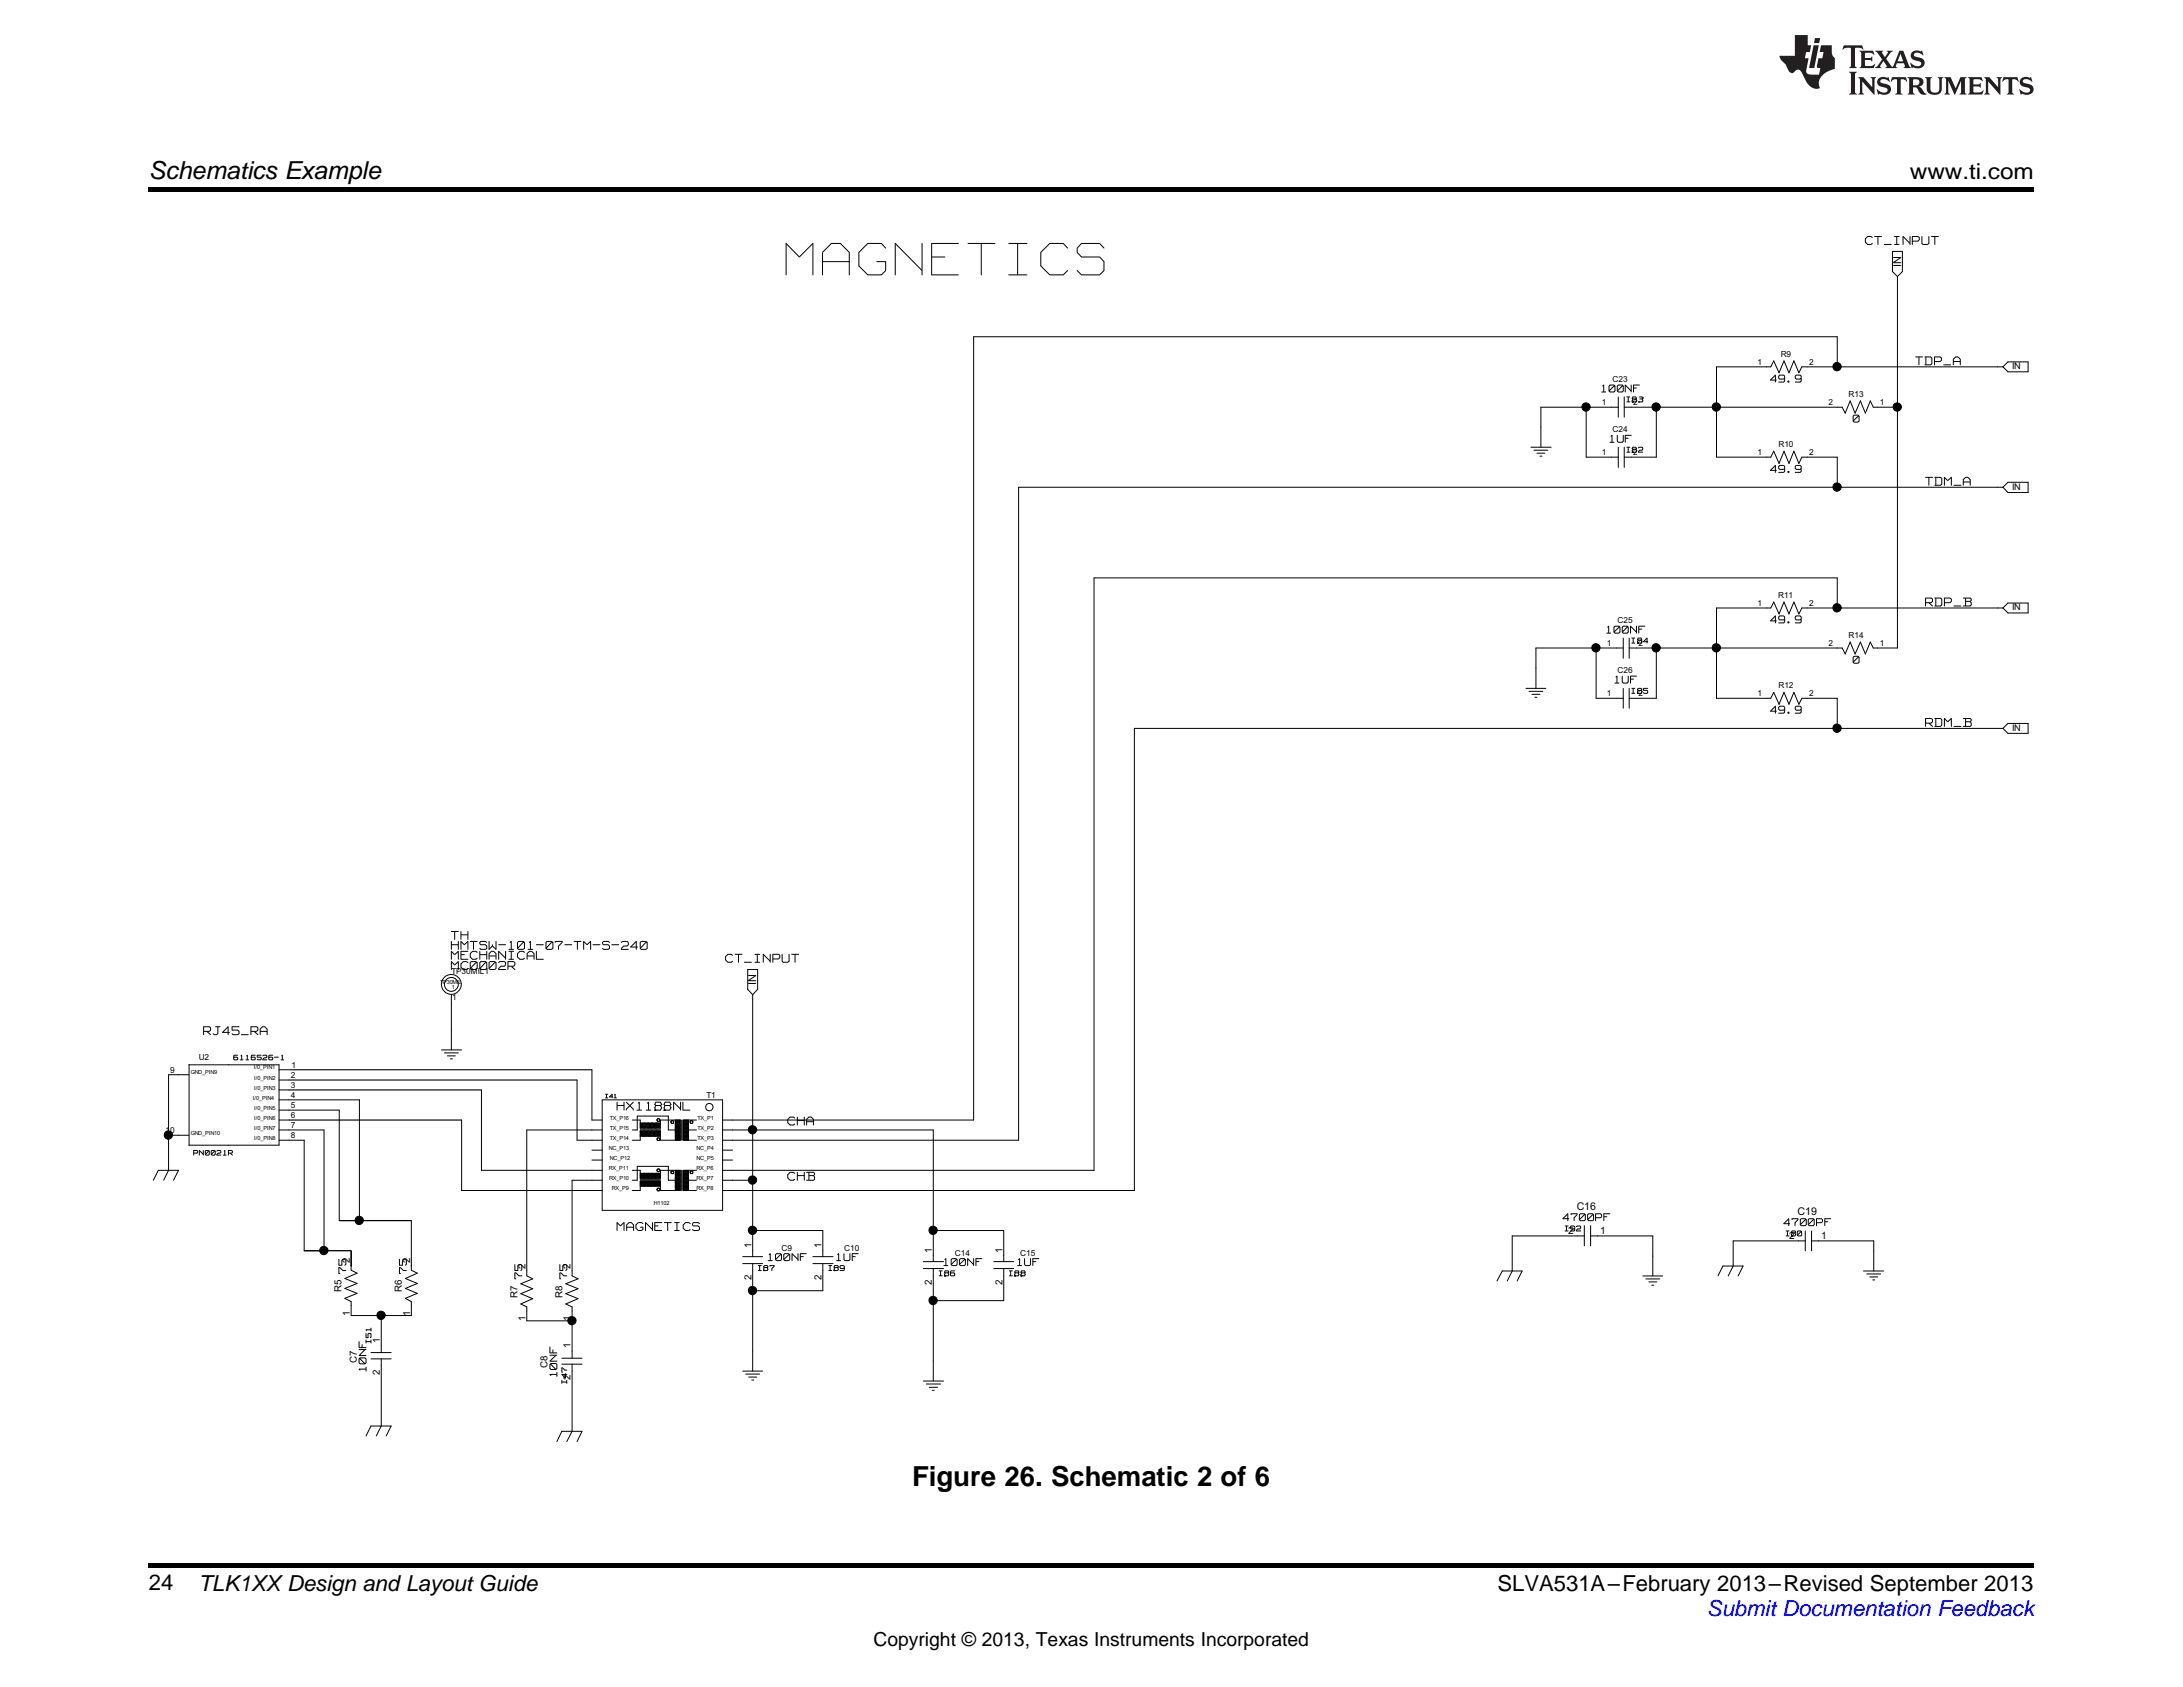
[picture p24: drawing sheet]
<svg xmlns="http://www.w3.org/2000/svg" width="279mm" height="216mm" viewBox="0 0 279 216" stroke-linecap="round" stroke-linejoin="round" font-family="sans-serif">
<defs><g id="words">
<text font-size="7.6" fill="#fff" x="100.6" y="39.4">MAGNETICS</text>
<text font-size="3.5" x="116.7" y="190.1">Figure 26. Schematic 2 of 6</text>
<text font-size="3.2" x="19" y="23">Schematics Example</text>
<g font-size="2.8">
<text x="244.4" y="23">www.ti.com</text>
<text x="19" y="203.5">24</text>
<text x="25.4" y="203.6">TLK1XX Design and Layout Guide</text>
<text x="191.7" y="203.6">SLVA531A–February 2013–Revised September 2013</text>
</g>
<text font-size="2.8" fill="#00f" x="218.5" y="206.9">Submit Documentation Feedback</text>
<text font-size="2.5" x="111.8" y="210.7">Copyright © 2013, Texas Instruments Incorporated</text>
<g font-size="1.9" fill="#fff">
<text x="238.7" y="31.5">CT_INPUT</text>
<text x="245.2" y="46.9">TDP_A</text>
<text x="246.4" y="62.3">TDM_A</text>
<text x="246.4" y="77.7">RDP_B</text>
<text x="246.4" y="93.1">RDM_B</text>
<text x="57.8" y="120.4">TH</text>
<text x="57.8" y="121.7">HMTSW-101-07-TM-S-240</text>
<text x="57.8" y="122.9">MECHANICAL</text>
<text x="57.8" y="124.2">MC0002R</text>
<text x="92.9" y="123.3">CT_INPUT</text>
<text x="26.1" y="132.6">RJ45_RA</text>
<text x="79" y="142.2">HX1188NL</text>
<text x="100.8" y="144.1">CHA</text>
<text x="100.8" y="151.2">CHB</text>
<text x="79" y="157.7">MAGNETICS</text>
<text x="44.5" y="163" transform="rotate(-90 44.5 163)">75</text>
<text x="52.3" y="163" transform="rotate(-90 52.3 163)">75</text>
<text x="67" y="163.7" transform="rotate(-90 67 163.7)">75</text>
<text x="72.8" y="163.7" transform="rotate(-90 72.8 163.7)">75</text>
<text x="47.1" y="175.5" transform="rotate(-90 47.1 175.5)">10NF</text>
<text x="71.5" y="176.1" transform="rotate(-90 71.5 176.1)">10NF</text>
</g>
<g font-size="1.6" fill="#fff">
<text x="205" y="50.3">100NF</text>
<text x="226.6" y="49">49.9</text>
<text x="206.1" y="56.7">1UF</text>
<text x="237.2" y="54.1">0</text>
<text x="226.6" y="60.6">49.9</text>
<text x="205.6" y="81.2">100NF</text>
<text x="226.6" y="79.8">49.9</text>
<text x="206.7" y="87.5">1UF</text>
<text x="237.2" y="85">0</text>
<text x="226.6" y="91.4">49.9</text>
<text x="98.3" y="161.5">100NF</text>
<text x="107.1" y="161.5">1UF</text>
<text x="200" y="156.4">4700PF</text>
<text x="228.3" y="157">4700PF</text>
<text x="120.8" y="162.1">100NF</text>
<text x="130.2" y="162.1">1UF</text>
</g>
<g font-size="1.5" fill="#fff">
<text x="47.7" y="171.9" transform="rotate(-90 47.7 171.9)">I51</text>
<text x="72.8" y="177" transform="rotate(-90 72.8 177)">I47</text>
</g>
<g font-size="1.4">
<text x="243.3" y="34.2" transform="rotate(-90 243.3 34.2)">IN</text>
<text x="96.8" y="126.1" transform="rotate(-90 96.8 126.1)">IN</text>
<text x="201.8" y="154.9">C16</text>
<text x="230.1" y="155.5">C19</text>
</g>
<g font-size="1.3">
<text x="44.8" y="161.7" transform="rotate(-90 44.8 161.7)">2</text>
<text x="52.5" y="161.7" transform="rotate(-90 52.5 161.7)">2</text>
<text x="96.2" y="159.7" transform="rotate(-90 96.2 159.7)">1</text>
<text x="105.1" y="159.7" transform="rotate(-90 105.1 159.7)">1</text>
<text x="119.3" y="160.4" transform="rotate(-90 119.3 160.4)">1</text>
<text x="128.3" y="160.4" transform="rotate(-90 128.3 160.4)">1</text>
<text x="200.7" y="157.9">2</text>
<text x="204.8" y="157.9">1</text>
<text x="229" y="158.5">2</text>
<text x="233.1" y="158.5">1</text>
<text x="43.7" y="165.4" transform="rotate(-90 43.7 165.4)">R5</text>
<text x="51.4" y="165.4" transform="rotate(-90 51.4 165.4)">R6</text>
<text x="66.2" y="166.1" transform="rotate(-90 66.2 166.1)">R7</text>
<text x="67.3" y="162.3" transform="rotate(-90 67.3 162.3)">2</text>
<text x="72" y="166.1" transform="rotate(-90 72 166.1)">R8</text>
<text x="73" y="162.3" transform="rotate(-90 73 162.3)">2</text>
<text x="96.2" y="163.8" transform="rotate(-90 96.2 163.8)">2</text>
<text x="105.1" y="163.8" transform="rotate(-90 105.1 163.8)">2</text>
<text x="119.3" y="164.4" transform="rotate(-90 119.3 164.4)">2</text>
<text x="128.3" y="164.4" transform="rotate(-90 128.3 164.4)">2</text>
<text x="44.8" y="168.4" transform="rotate(-90 44.8 168.4)">1</text>
<text x="48.6" y="171.9" transform="rotate(-90 48.6 171.9)">1</text>
<text x="52.5" y="168.4" transform="rotate(-90 52.5 168.4)">1</text>
<text x="67.3" y="169" transform="rotate(-90 67.3 169)">1</text>
<text x="73" y="169" transform="rotate(-90 73 169)">1</text>
<text x="73" y="172.6" transform="rotate(-90 73 172.6)">1</text>
<text x="45.7" y="174.4" transform="rotate(-90 45.7 174.4)">C7</text>
<text x="48.6" y="175.9" transform="rotate(-90 48.6 175.9)">2</text>
<text x="70.1" y="175" transform="rotate(-90 70.1 175)">C8</text>
<text x="73" y="176.7" transform="rotate(-90 73 176.7)">2</text>
</g>
<g font-size="1.2">
<text x="257.5" y="47.3">IN</text>
<text x="257.5" y="62.7">IN</text>
<text x="257.5" y="78.1">IN</text>
<text x="257.5" y="93.6">IN</text>
</g>
<g font-size="1.2" fill="#fff">
<text x="208.2" y="51.6">I83</text>
<text x="208.2" y="58">I82</text>
<text x="208.9" y="82.4">I84</text>
<text x="208.9" y="88.9">I85</text>
<text x="29.9" y="135.8">6116526-1</text>
<text x="24.8" y="148">PN0021R</text>
<text x="200.3" y="157.7">I92</text>
<text x="228.6" y="158.3">I80</text>
<text x="97.1" y="162.7">I87</text>
<text x="105.6" y="162.7">I89</text>
<text x="120.2" y="163.4">I86</text>
<text x="129.2" y="163.4">I88</text>
</g>
<g font-size="1.1">
<text x="224.9" y="46.7">1</text>
<text x="227.9" y="45.7">R9</text>
<text x="231.5" y="46.7">2</text>
<text x="205" y="51.8">1</text>
<text x="206.4" y="48.9">C23</text>
<text x="209" y="51.8">2</text>
<text x="234" y="51.8">2</text>
<text x="236.6" y="50.8">R13</text>
<text x="240.6" y="51.8">1</text>
<text x="205" y="58.3">1</text>
<text x="206.4" y="55.3">C24</text>
<text x="209" y="58.3">2</text>
<text x="224.9" y="58.3">1</text>
<text x="227.6" y="57.2">R10</text>
<text x="231.5" y="58.3">2</text>
<text x="224.9" y="77.6">1</text>
<text x="227.6" y="76.5">R11</text>
<text x="231.5" y="77.6">2</text>
<text x="205.6" y="82.7">1</text>
<text x="207" y="79.7">C25</text>
<text x="209.7" y="82.7">2</text>
<text x="234" y="82.7">2</text>
<text x="236.6" y="81.7">R14</text>
<text x="240.6" y="82.7">1</text>
<text x="205.6" y="89.1">1</text>
<text x="207" y="86.1">C26</text>
<text x="209.7" y="89.1">2</text>
<text x="224.9" y="89.1">1</text>
<text x="227.6" y="88.1">R12</text>
<text x="231.5" y="89.1">2</text>
<text x="57.8" y="124.7">TP30MIL1</text>
<text x="57.9" y="127.9">1</text>
<text x="21.8" y="137.3">9</text>
<text x="25.4" y="135.6">U2</text>
<text x="37.2" y="138">2</text>
<text x="37.3" y="136.7">1</text>
<text x="37.2" y="139.2">3</text>
<text x="37.2" y="140.5">4</text>
<text x="37.2" y="141.8">5</text>
<text x="37.2" y="143.1">6</text>
<text x="90.4" y="140.5">T1</text>
<text x="21.2" y="145">10</text>
<text x="37.2" y="144.4">7</text>
<text x="37.2" y="145.7">8</text>
<text x="100" y="160.1">C9</text>
<text x="108.1" y="160.1">C10</text>
<text x="122.2" y="160.7">C14</text>
<text x="130.6" y="160.7">C15</text>
</g>
<text font-size=".9" fill="#fff" x="77.5" y="140.6">I41</text>
<g font-size=".7">
<text x="56.3" y="125.9">TP30MIL</text>
<text x="57.8" y="126.6">1</text>
<text x="24.4" y="137.5">GND_PIN9</text>
<text x="32.5" y="136.9">I/0_PIN1</text>
<text x="32.4" y="140.7">I/0_PIN4</text>
<text x="32.5" y="143.3">I/0_PIN6</text>
<text x="32.5" y="142">I/0_PIN5</text>
<text x="32.5" y="139.4">I/0_PIN3</text>
<text x="32.5" y="138.2">I/0_PIN2</text>
<text x="78" y="143.3">TX_P16</text>
<text x="89.3" y="143.3">TX_P1</text>
<text x="24.4" y="145.2">GND_PIN10</text>
<text x="32.5" y="145.9">I/0_PIN8</text>
<text x="32.5" y="144.6">I/0_PIN7</text>
<text x="77.9" y="147.2">NC_P13</text>
<text x="77.9" y="149.7">RX_P11</text>
<text x="78" y="144.6">TX_P15</text>
<text x="78" y="145.9">TX_P14</text>
<text x="78" y="148.4">NC_P12</text>
<text x="89.1" y="147.2">NC_P4</text>
<text x="89.1" y="149.7">RX_P6</text>
<text x="89.1" y="148.4">NC_P5</text>
<text x="89.3" y="145.9">TX_P3</text>
<text x="89.3" y="144.6">TX_P2</text>
<text x="78" y="151">RX_P10</text>
<text x="78.3" y="152.3">RX_P9</text>
<text x="83.7" y="154.2">H1102</text>
<text x="89.1" y="152.3">RX_P8</text>
<text x="89.1" y="151">RX_P7</text>
</g>
</g></defs>
<path d="M19 24h241.3v.6h-241.3zM19 200h241.3v.6h-241.3z" fill="#000"/>
<g fill="none" stroke="#000" stroke-width=".13">
<path d="M100.6 31.2v4M100.6 31.2l1.7 1.6M104 31.2l-1.7 1.7M104 31.2v4M105.3 32.3v2.9M105.3 33.5h3.4M106.4 31.2l-1.1 1.1M106.5 31.2h1M107.6 31.2l1.1 1.1M108.7 32.3v2.9M109.9 34l1.2 1.2M109.9 32.3v1.7"/>
<path d="M111.1 31.2l-1.2 1.1M111.1 31.2h1.7M111.1 35.2h1.7M112.2 33.5h1.1M112.8 31.2l.6 .5M113.4 33.5v1.1M113.4 34.6l-.6 .6M114.6 31.2v4M114.6 31.2l3.4 3.4M118 31.2v4M119.2 31.2h3.5M119.2 31.2v4"/>
<path d="M119.3 35.2h3.4M119.3 32.9h1.6M123.9 31.2h3.4M125.6 31.2v4M129.1 31.2h2.3M129.1 35.2h2.3M130.2 31.2v3.9M133.2 34l1.2 1.2M133.2 32.3v1.7M134.4 31.2l-1.2 1.1M134.4 31.2h1.6M134.4 35.2h1.6"/>
<path d="M136.1 31.2l.5 .5M136.6 34.6l-.5 .6M137.9 34.6l.5 .6M137.9 32.3l.5 .6M137.9 31.7v.6M138.4 31.2l-.5 .5M138.5 31.2h2.2M138.5 35.2h2.2M138.5 32.9h2.2M140.7 32.9l.6 .6M140.7 31.2l.6 .5M141.3 34.6l-.6 .6"/>
<path d="M141.3 33.5v1.1M238.7 30.6v.3M238.7 31l.3 .3M239 30.3l-.3 .3M239.1 30.3h.3M239.1 31.3h.3M239.5 30.3l.1 .1M239.6 31.2l-.1 .1M239.9 30.3h.9M240.4 30.3v1M241.2 31.3h.8M242.2 32.2h1.3v2.6l-.6 .6-.7-.6z"/>
<path d="M242.5 30.3h.6M242.5 31.3h.6M242.8 30.3v.9M242.9 35.4v47.5h-3.1l-.4-.7-.7 1.5-.6-1.5-.7 1.5-.6-1.5-.6 1.5-.4-.8h-27.3M243.6 30.3v1M243.6 30.3l.8 .8M244.5 30.3v1M244.8 30.3h.6M244.8 30.3v1M244.8 30.9h.6M245.5 30.3l.1 .1M245.6 30.7l-.1 .2"/>
<path d="M245.6 30.4v.3M246 31.2l.1 .1M246 30.3v.8M246.2 31.3h.5M246.9 31.2l-.2 .1M246.9 30.3v.8M247.2 30.3h.9M247.6 30.3v1M195.9 57.2h2.6M196.3 57.6h1.8M196.7 58h1M197.1 58.4h.2"/>
<path d="M203 52.1v6.4h4.1M205 50.2h.5M205.3 49.3l-.2 .1M205.3 49.3v.8M205.9 50l.2 .2M205.9 49.4v.6M206.1 49.3l-.2 .1M206.1 56.6h.5M206.1 50.2h.4M206.1 49.3h.4M206.3 55.7l-.1 .1M206.3 55.8v.8"/>
<path d="M206.5 49.4l-.5 .6M206.6 49.4h.1M206.6 49.3l.1 .1M206.7 50l-.1 .2M206.7 49.4v.6M207 56.5l.1 .1M207 50l.1 .2M207 49.4v.6M207 55.7v.7M207.1 49.3l-.1 .1M207.1 52.1h-9.9v5.1M207.1 50.8v2.6"/>
<path d="M207.1 57.2v2.6M207.2 50.2h.4M207.2 49.3h.4M207.2 56.6h.4M207.6 49.4l-.6 .6M207.6 49.4h.1M207.6 49.3l.2 .1M207.8 56.5l-.2 .1M207.8 50l-.2 .2M207.8 49.4v.6M207.8 55.7v.7M207.9 52.1h27.9l.4 .8 .6-1.6 .6 1.6 .7-1.6 .6 1.6 .7-1.6 .4 .8h3.1"/>
<path d="M207.9 50.8v2.6M207.9 57.2v2.6M208 49.3v.9M208 55.8v.8M208 49.3l.7 .7M208 55.7h.8M208.1 56.1h.3M208.2 57.2h.4M208.2 57.9h.4M208.2 51.4h.4M208.2 50.8h.4M208.4 50.8v.6"/>
<path d="M208.4 57.3v.5M208.8 49.3v.9M208.9 57.9h.1M208.9 51.4h.1M209 57.2l-.1 .2 .1 .1-.1 .2 .1 .2M209 50.8l-.1 .2 .1 .1-.1 .2 .1 .1M209 57.2h.3M209 57.5h.3M209 57.9h.3M209 51.4h.3M209 51.1h.3M209 50.8h.3"/>
<path d="M209.1 49.3h.7M209.1 49.3v.9M209.1 49.7h.4M209.4 57.2l.1 .2-.1 .1 .1 .2-.1 .2M209.4 50.8l.1 .2-.1 .1 .1 .2-.1 .1M209.7 51.4h.1M209.7 57.8v.1M209.7 57.9h.6M209.8 57.2l-.1 .1M209.8 57.2h.3M209.8 51.4h.3M209.8 50.8h.3"/>
<path d="M209.9 57.6l-.2 .2M209.9 51.1h.2M209.9 57.6h.2M210.2 57.2l.1 .1M210.2 50.8l.1 .1M210.2 51.1l.1 .1M210.3 50.9h.1M210.3 51l-.1 .1M210.3 51.2v.1M210.3 57.4h.1M210.3 57.5l-.1 .1M210.3 51.4h-.1"/>
<path d="M212 52.1v6.4h-4.1M226.6 48.6h.8M227.2 59.6l-.6 .6M227.2 48l-.6 .6M227.2 48v.9M227.2 59.6v.9M227.7 48.2v.1M227.7 59.7v.2M227.7 59.9l.1 .2M227.7 48.9h.5M227.7 48.4l.1 .1M227.8 59.6l-.1 .1"/>
<path d="M227.8 48l-.1 .1M227.8 48h.4M227.8 48.5h.4M227.8 59.6h.4M228.3 59.6l.1 .1M228.3 48l.1 .1M228.4 60l-.1 .1M228.4 48.4l-.1 .1M228.4 48.8l-.1 .1M228.4 48.2v.5M228.4 59.7v.6M228.8 48.8v.1"/>
<path d="M228.8 48.8h.1M228.9 48.9h.1M229 48.8v.1M229.8 48.2v.1M229.8 59.7v.2M229.8 59.9l.1 .2M229.8 48.4l.1 .1M229.8 48.9h.6M229.9 59.6l-.1 .1M229.9 48l-.1 .1M229.9 48h.5M229.9 48.5h.5"/>
<path d="M229.9 59.6h.5M230.4 59.6l.1 .1M230.4 48l.1 .1M230.5 60l-.1 .1M230.5 48.4l-.1 .1M230.5 48.8l-.1 .1M230.5 48.2v.5M230.5 59.7v.6M235.1 46.9v-3.8h-110.5v100.2h-32.1M237.2 53.9l.1 .1M237.2 53.3v.5M237.3 53.1l-.1 .2"/>
<path d="M237.3 53.1h.5M237.3 54h.5M237.8 53.3l-.6 .5M237.8 53.3h.1M237.8 53.1l.1 .2M237.9 53.9l-.1 .1M237.9 53.3v.5M245.2 45.7h.9M245.6 45.7v1M246.4 45.7h.6M246.4 46.7h.6M246.5 45.7v1"/>
<path d="M247.1 45.7l.2 .1M247.3 46.6l-.2 .1M247.3 45.8v.7M247.6 45.7h.7M247.6 45.7v1M247.6 46.3h.7M248.3 45.7l.2 .1M248.5 46.1l-.2 .2M248.5 45.8v.3M248.8 46.7h.9M250 46v.7M250 46.3h.9"/>
<path d="M250.3 45.7l-.3 .3M250.3 45.7h.3M250.6 45.7l.3 .3M250.9 46v.7M256.4 46.9h-25.8l-.4 .8-.6-1.5-.6 1.5-.7-1.5-.6 1.5-.7-1.5-.4 .7h-6.9v11.6h6.9l.4-.8 .7 1.6 .6-1.6 .7 1.6 .6-1.6 .6 1.6 .4-.8h4.5v3.9M256.4 46.9l.6-.6h2.6v1.3h-2.6zM226.6 60.2h.8M226.6 79.5h.8M227.2 78.9v.8M227.2 78.8l-.6 .7M227.7 79.7h.5M227.7 79.2l.1 .1"/>
<path d="M227.7 79v.2M227.7 60.5h.5M227.8 78.8l-.1 .2M227.8 60.1h.4M227.8 78.8h.4M227.8 79.3h.4M228.3 78.8l.1 .2M228.4 79.2l-.1 .1M228.4 79.6l-.1 .1M228.4 60.3l-.1 .2M228.4 79v.5M228.8 79.6h.1"/>
<path d="M228.8 60.4v.1M228.8 79.6v.1M228.8 60.3h.1M228.9 79.7h.1M228.9 60.5h.1M229 60.3v.2M229 79.6v.1M229.8 79.2l.1 .1M229.8 79v.2M229.8 79.7h.6M229.8 60.5h.6M229.9 78.8l-.1 .2"/>
<path d="M229.9 60.1h.5M229.9 78.8h.5M229.9 79.3h.5M230.4 78.8l.1 .2M230.5 79.2l-.1 .1M230.5 79.6l-.1 .1M230.5 60.3l-.1 .2M230.5 79v.5M235.1 77.8v-3.8h-95.1v75.8h-47.5M246.4 61.1h.9M246.4 76.6v1M246.4 76.5h.7"/>
<path d="M246.5 77.1h.6M246.9 61.1v1M246.9 77.2l.4 .4M247.2 76.5l.1 .2M247.3 76.7v.2M247.3 77l-.1 .1M247.6 61.1h.7M247.6 62.1h.7M247.6 76.5h.7M247.6 77.6h.7M247.8 61.1v1M247.8 76.6v.9"/>
<path d="M248.4 76.5l.1 .2M248.4 61.1l.1 .1M248.5 77.4l-.1 .2M248.5 62l-.1 .1M248.5 61.3v.6M248.5 76.7v.7M248.9 61.1v1M248.9 76.6v1M248.9 61.1l.3 .4M248.9 76.5h.6M248.9 77.1h.6M249.6 76.5l.2 .2"/>
<path d="M249.8 77l-.2 .1M249.8 61.1v1M249.8 76.7v.2M249.8 61.1l-.5 .4M250.1 62.1h.9M250.1 77.6h.9M251.3 61.4v.7M251.3 76.5h.8M251.3 77.6h.8M251.3 61.7h.8M251.6 61.1l-.3 .3M251.6 76.6v.9"/>
<path d="M251.6 61.1h.2M251.6 77h.5M251.9 61.1l.3 .3M252.2 76.5l.1 .2M252.2 77l.1 .1M252.2 61.4v.7M252.3 76.7v.1M252.3 77.2v.2M252.3 76.8l-.1 .1M252.3 77.4l-.1 .2M256.4 62.4h-126v83.5h-37.9M256.4 77.8h-25.8l-.4 .8-.6-1.6-.6 1.6-.7-1.6-.6 1.6-.7-1.6-.4 .8h-6.9v11.6h6.9l.4-.8 .7 1.5 .6-1.5 .7 1.5 .6-1.5 .6 1.5 .4-.7h4.5v3.8"/>
<path d="M256.4 62.4l.6-.7h2.6v1.3h-2.6zM256.4 77.8l.6-.6h2.6v1.2h-2.6zM195.3 88.1h2.6M195.7 88.5h1.8M196.1 88.9h1M196.5 89.2h.2M204.3 82.9v6.5h3.5M205.6 81h.5M205.9 80.1l-.1 .2M205.9 80.2v.8M206.6 80.9l.1 .1M206.6 80.3v.6"/>
<path d="M206.7 80.1l-.1 .2M206.7 87.4h.5M206.7 81h.5M206.7 80.1h.5M207 86.5l-.2 .2M207 86.6v.8M207.2 80.3l-.6 .6M207.2 80.3h.1M207.2 80.1l.1 .2M207.3 80.9l-.1 .1M207.3 80.3v.6M207.6 87.3l.2 .1"/>
<path d="M207.6 80.9l.2 .1M207.6 80.3v.6M207.6 86.5v.8M207.8 80.1l-.2 .2M207.8 82.9h-11.2v5.2M207.8 81.7v2.5M207.8 88.1v2.5M207.8 81h.4M207.8 80.1h.4M207.8 87.4h.4M208.2 80.3l-.5 .6M208.3 80.3h.1"/>
<path d="M208.3 80.1l.1 .2M208.4 87.3l-.1 .1M208.4 80.9l-.1 .1M208.4 80.3v.6M208.4 86.5v.8M208.5 81.7v2.5M208.5 88.1v2.5M208.7 80.2v.8M208.7 86.6v.8M208.7 80.1l.7 .8M208.7 86.5h.8M208.7 86.9h.4"/>
<path d="M208.9 88.7h.3M208.9 88.1h.3M208.9 81.7h.3M208.9 82.3h.3M209 81.7v.6M209 88.1v.6M209.5 80.1v.9M209.6 88.7h.1M209.6 82.3h.1M209.7 88.1l-.1 .2 .1 .1-.1 .2 .1 .1M209.7 81.7l-.1 .1 .1 .1-.1 .2 .1 .2M209.7 88.7h.3"/>
<path d="M209.7 88.1h.3M209.7 88.4h.3M209.7 81.7h.3M209.7 81.9h.3M209.7 82.3h.3M209.7 80.1h.8M209.7 80.2v.8M209.8 80.5h.3M210 88.1l.1 .2-.1 .1 .1 .2-.1 .1M210 81.7l.1 .1-.1 .1 .1 .2-.1 .2M210.3 88.6l.1 .1M210.3 88.1v.3"/>
<path d="M210.4 88.1h.5M210.4 88.4h.4M210.4 82.1h.5M210.5 88.7h.3M210.8 88.4l.1 .1M210.8 81.7l-.5 .4M210.8 81.7v.6M210.9 88.6l-.1 .1M210.9 88.5v.1M212 82.9v6.5h-3.5M226.6 91h.8M227.2 90.4v.9"/>
<path d="M227.2 90.4l-.6 .6M227.7 90.6v.1M227.7 91.3h.5M227.7 90.8l.1 .1M227.8 90.4l-.1 .1M227.8 90.4h.4M227.8 90.9h.4M228.3 90.4l.1 .1M228.4 90.8l-.1 .1M228.4 91.1l-.1 .2M228.4 90.6v.5M228.8 91.2v.1"/>
<path d="M228.8 91.1h.1M228.9 91.3h.1M229 91.1v.2M229.8 90.6v.1M229.8 90.8l.1 .1M229.8 91.3h.6M229.9 90.4l-.1 .1M229.9 90.4h.5M229.9 90.9h.5M230.4 90.4l.1 .1M230.5 90.8l-.1 .1M230.5 91.1l-.1 .2"/>
<path d="M230.5 90.6v.5M237.2 84.8l.1 .1M237.2 84.2v.5M237.3 84l-.1 .1M237.3 84h.5M237.3 84.9h.5M237.8 84.2l-.6 .5M237.8 84.1h.1M237.8 84l.1 .1M237.9 84.8l-.1 .1M237.9 84.2v.5M246.4 92v1"/>
<path d="M246.4 91.9h.7M246.5 92.5h.6M246.9 92.6l.4 .4M247.2 91.9l.1 .2M247.3 92.4l-.1 .1M247.3 92.1v.2M247.6 91.9h.7M247.6 93h.7M247.8 92v.9M248.4 91.9l.1 .2M248.5 92.8l-.1 .2M248.5 92.1v.7"/>
<path d="M248.9 92v1M248.9 91.9l.3 .4M249.8 92v1M249.8 91.9l-.5 .5M250.1 93h.9M251.3 91.9h.8M251.3 93h.8M251.6 92v.9M251.6 92.4h.5M252.2 91.9l.1 .2M252.2 92.4l.1 .1M252.3 92.2l-.1 .1"/>
<path d="M252.3 92.1v.1M252.3 92.6v.2M252.3 92.8l-.1 .2M256.4 93.2h-111.2v59.2h-52.7M257 92.6h2.6v1.3h-2.6l-.6-.7zM57.8 119.2h.9M58.2 119.3v.9M59 119.2v1M59 119.6h.8M59.9 119.2v1M24.2 137.5h-2.6v12.3l-.7 1.2M24.2 136.3h11.5v10.3h-11.5"/>
<path d="M24.2 136.3v10.3M26.1 131.4h.6M26.1 131.4v1M26.1 132h.6M26.5 132l.5 .4M26.8 131.4l.2 .1M27 131.8l-.2 .2M27 131.6v.2M27.3 132.3l.1 .1M27.5 132.4h.2M27.6 131.4h.6M27.9 132.3l-.2 .1"/>
<path d="M27.9 131.4v.9M28.5 132.1h.9M29.2 131.4l-.7 .7M29.2 131.4v1M29.7 132.3l.1 .1M29.7 131.4v.4M29.7 131.4h.9M29.7 131.8h.7M29.9 132.4h.5M29.9 135.6h.1M29.9 135.2v.3M30 135.3h.1"/>
<path d="M30 135l-.1 .1M30 135.6h.3M30 135.3h.3M30 135h.4M30.3 135.3l.1 .1M30.4 135.6h-.1M30.4 135.4v.1M30.4 131.8l.2 .2M30.6 132.3l-.2 .1M30.6 132v.3M30.8 135.6h.3M30.9 132.4h.9"/>
<path d="M30.9 135l-.1 .1M30.9 135.1v.5M31.5 135.6h.3M31.7 135l-.1 .1M31.7 135.1v.5M32.1 131.4h.7M32.1 131.4v1M32.2 135.6h.1M32.2 135.2v.3M32.2 132h.6M32.2 135.3h.1M32.2 135v.1"/>
<path d="M32.3 135.6h.2M32.3 135.3h.2M32.3 135h.4M32.6 135.3l.1 .1M32.6 132l.4 .4M32.7 135.4v.1M32.7 135.6h-.1M32.8 131.4l.2 .1M32.9 135.6h.1M32.9 135v.3M33 135.3h.3M33 135h.4"/>
<path d="M33 131.8l-.2 .2M33 131.6v.2M33 135.6h.3M33.3 131.7v.7M33.3 135.3l.1 .1M33.3 132h.8M33.4 135.6h-.1M33.4 135.4v.1M33.6 131.4l-.3 .3M33.6 135.6h.1M33.6 131.4h.3M33.7 135.6h.4"/>
<path d="M33.7 135l-.1 .1M33.8 135h.2M33.8 135.4l-.2 .2M33.9 135.4h.1M33.9 131.4l.3 .3M34.1 135v.1M34.1 135.2v.1M34.1 135.3v.1M34.2 131.7v.7M34.4 135.6h.1M34.4 135.2v.3M34.5 135.3h-.1"/>
<path d="M34.5 135l-.1 .1M34.5 135.6h.3M34.5 135.3h.3M34.5 135h.4M34.8 135.3l.1 .1M34.9 135.4v.1M34.9 135.6h-.1M35.1 135.3h.5M35.7 139.5h25.9v10.3h15.5M35.7 136.9h1.3M35.7 138.2h38.2v7.7h3.2M36 135.6h.3"/>
<path d="M36.1 135v.1M36.1 135.1v.5M37.1 136.9h38.7v6.4h1.3M56.5 134.4h2.6M56.9 134.7h1.8M57.3 135.1h1M57.6 135.5h.3M57.8 120.5v1M57.8 121.8v1M57.8 123.1v1M57.8 127.3v7.1M57.8 121.8l.4 .3"/>
<path d="M57.8 123.1l.4 .3M57.8 120.9h.8M58.7 120.5v1M58.7 121.8v1M58.7 123.1v1M58.7 121.8l-.5 .4M58.7 123.1l-.5 .4M59 120.5v1M59 121.8v1M59 123.4v.3M59 121.8h.9M59 120.5l.4 .4"/>
<path d="M59 123.8l.3 .3M59 122.8h.9M59 122.2h.4M59.3 123.1l-.3 .3M59.3 123.1h.4M59.3 124.1h.4M59.7 123.1l.2 .1M59.9 124l-.2 .1M59.9 120.5v1M59.9 120.5l-.5 .4M60.2 124l.1 .1M60.2 122.1v.3"/>
<path d="M60.2 123.2v.7M60.2 120.5h.9M60.2 122.5l.3 .3M60.3 123.1l-.1 .1M60.4 123.1h.5M60.4 124.1h.5M60.5 121.8l-.3 .2M60.5 121.8h.4M60.5 122.8h.4M60.6 120.5v1M60.9 123.2l-.7 .7M60.9 123.2h.1"/>
<path d="M60.9 123.1l.2 .1M60.9 121.8l.2 .1M61.1 124l-.2 .1M61.1 122.6l-.2 .2M61.1 123.2v.7M61.4 120.8l.1 .1M61.4 124l.1 .1M61.4 120.6v.1M61.4 121.8v1M61.4 123.2v.7M61.4 121.4l.1 .1M61.5 122.2h.8"/>
<path d="M61.5 123.1l-.1 .1M61.5 120.5v.1M61.6 123.1h.5M61.6 124.1h.5M61.6 120.9h.5M61.6 120.5h.5M61.6 121.5h.5M62.1 123.2l-.6 .7M62.1 123.2h.2M62.1 123.1l.2 .1M62.1 120.5l.2 .1M62.1 120.9l.2 .2"/>
<path d="M62.3 124l-.2 .1M62.3 121.1v.2M62.3 121.8v1M62.3 123.2v.7M62.3 121.4l-.2 .1M62.6 124l.1 .1M62.6 120.5v1M62.6 122.1v.7M62.6 123.2v.7M62.6 122.3h.8M62.7 123.1l-.1 .1M62.8 123.1h.5"/>
<path d="M62.8 124.1h.5M62.9 121.8l-.3 .2M62.9 121.8h.2M63 121.1l-.4 .4M63 120.9v.1M63 121.1l.5 .4M63.2 121.8l.3 .2M63.3 123.2l-.7 .7M63.3 123.2h.1M63.3 123.1l.2 .1M63.5 124l-.2 .1M63.5 120.5v1"/>
<path d="M63.5 122.1v.7M63.5 123.2v.7M63.8 121.8v1M63.8 124v.1M63.8 120.9h.9M63.8 121.8l.9 .8M63.9 124.1h.8M64 123.1l-.2 .1M64 123.1h.5M64.1 123.7l-.3 .3M64.2 123.7h.3M64.5 123.1l.2 .1"/>
<path d="M64.7 121.8v1M64.7 123.2v.2M64.7 123.5l-.2 .2M65 123.1h.7M65 123.1v1M65.1 123.7h.6M65.1 121.8h.6M65.1 122.8h.6M65.1 121.5h.6M65.4 120.5l-.1 .1M65.4 120.5v1M65.4 121.8v.9"/>
<path d="M65.5 123.7l.4 .4M65.7 123.1l.2 .1M65.9 123.5l-.2 .2M65.9 123.2v.2M66.2 120.7v.6M66.2 122.1v.3M66.2 121.4l.2 .1M66.2 122.5l.3 .3M66.4 120.5l-.2 .1M66.4 120.5h.5M66.4 121.5h.5M66.5 121.8l-.3 .2"/>
<path d="M66.6 121.8h.3M66.6 122.8h.3M66.9 120.7l-.6 .6M67 121.8l.1 .1M67 120.6h.1M67 120.5l.1 .1M67.1 122.6l-.1 .2M67.1 121.4l-.1 .1M67.1 120.7v.6M67.5 122.1v.7M67.5 122.3h.8M67.6 121.5h.6"/>
<path d="M67.8 121.8l-.3 .2M67.8 121.8h.2M67.9 120.5l-.1 .1M67.9 120.5v1M68.1 121.8l.3 .2M68.4 122.1v.7M68.6 120.9h.9M68.6 121.8v1M68.7 122.8h.8M69.9 121.4l.1 .1M69.9 120.7v.6M70 120.5l-.1 .1"/>
<path d="M70 120.5h.6M70 121.5h.6M70.6 120.7l-.7 .6M70.6 120.6h.1M70.6 120.5l.2 .1M70.8 121.4l-.2 .1M70.8 120.7v.6M71.1 120.5v.1M71.1 120.5h.8M71.5 121.1v.4M71.9 120.7l-.4 .4M72 120.5v.1"/>
<path d="M72.3 120.9h.9M73.5 120.5h.9M73.9 120.5v1M74.7 120.5v1M74.7 120.5l.4 .4M75.6 120.5l-.5 .4M75.6 120.5v1M75.9 120.9h.9M77.1 120.6v.1M77.1 120.8l.1 .1M77.1 121.4l.1 .1M77.2 120.5v.1"/>
<path d="M77.3 120.9h.5M77.3 120.5h.5M77.3 121.5h.5M77.8 120.5l.2 .1M77.8 120.9l.2 .2M78 121.1v.2M78 121.4l-.2 .1M78.3 120.9h.9M79.5 121.4v.1M79.6 121.5h.8M79.7 120.5l-.2 .1M79.7 120.5h.5"/>
<path d="M79.8 121.1l-.3 .3M79.9 121.1h.3M80.2 120.5l.2 .1M80.4 120.7v.2M80.4 120.9l-.2 .2M80.8 121.2h.8M81.4 120.5l-.7 .7M81.4 120.5v1M81.9 121.4l.2 .1M81.9 120.7v.6M82.1 120.5l-.2 .1M82.1 120.5h.5"/>
<path d="M82.1 121.5h.5M82.6 120.7l-.6 .6M82.7 120.6h.1M82.7 120.5l.1 .1M82.8 121.4l-.1 .1M82.8 120.7v.6M92.9 122.5v.3M92.9 122.9l.3 .2M93.2 122.1l-.3 .3M93.2 122.1h.3M93.2 123.1h.3M93.6 122.1l.2 .2"/>
<path d="M93.8 123l-.2 .1M94.1 122.1h.9M94.5 122.2v.9M95.3 123.1h.9M95.7 124.1h1.3v2.5l-.7 .7-.6-.7zM96.3 127.3v33.5M96.6 122.1h.6M96.6 123.1h.6M96.9 122.2v.9M97.7 122.2v.9M97.7 122.1l.8 .9M98.6 122.1v1"/>
<path d="M98.9 122.1h.7M98.9 122.2v.9M99 122.7h.6M99.6 122.1l.2 .2M99.8 122.6l-.2 .1M99.8 122.3v.2M100.1 123l.1 .1M100.1 122.1v.9M100.3 123.1h.5M101 123l-.2 .1M101 122.1v.9M101.3 122.1h.9"/>
<path d="M101.8 122.2v.9M19.6 151l.7-1.2h2.5l-.6 1.2M21.6 145.3h2.6M24.8 147.2h.4M24.8 147.3v.5M24.8 147.6h.4M25.2 147.2l.1 .1M25.3 147.5l-.1 .1M25.3 147.4h.1M25.5 147.3v.5M25.5 147.2l.5 .5M26 147.2v.6"/>
<path d="M26.3 147.7l.1 .1M26.3 147.4v.3M26.4 147.2l-.1 .1M26.4 147.8h.3M26.4 147.2h.3M26.7 147.4l-.4 .3M26.7 147.3h.1M26.7 147.2l.1 .1M26.8 147.7l-.1 .1M26.8 147.4v.3M27 147.7l.1 .1M27 147.4v.3"/>
<path d="M27.1 147.2l-.1 .1M27.2 147.8h.2M27.2 147.2h.2M27.4 147.4l-.3 .3M27.5 147.3h.1M27.5 147.2v.1M27.5 147.7v.1M27.5 147.4v.3M27.8 147.8h.1M27.8 147.8h.5M27.8 147.2v.1M27.9 147.2h.2"/>
<path d="M27.9 147.6l-.1 .1M28 147.6h.1M28.2 147.2l.1 .1M28.3 147.4h.1M28.3 147.5l-.1 .1M28.6 147.8h.3M28.8 147.2l-.1 .1M28.8 147.3v.5M29.2 147.2h.4M29.2 147.3v.5M29.3 147.6h.3M29.5 147.6l.2 .2"/>
<path d="M29.7 147.2v.1M29.7 147.5v.1M29.7 147.4h.1M35.7 143.3h23.4v9.1h18M35.7 142.1h7.7v14.1h9.2v6.4l.8 .3-1.5 .7 1.5 .7-1.5 .6 1.5 .6-1.5 .7 .7 .4v1.8h-7.7v-1.8l-.8-.4 1.6-.7-1.6-.6 1.6-.6-1.6-.7 1.6-.7-.8-.3v-2.5h-6v-14.2h-3.2M35.7 144.6h5.8v15.5M35.7 140.8h10.3v15.4M75.8 147.2h1.3M75.8 148.5h1.3M77.1 151h-3.9v12.3l.8 .4-1.6 .6 1.6 .6-1.6 .7 1.6 .6-1.6 .7 .8 .4v6.5M77.1 144.6h-9.7v18.7l.8 .4-1.5 .6 1.5 .6-1.5 .7 1.5 .6-1.5 .7 .7 .4v1.7h5.8M77.1 140.8h15.4v14.1h-15.4z"/>
<path d="M77.5 140.5h.3M77.5 140h.3M77.6 140.1v.4M78 140.4h.4M78.3 140l-.3 .4M78.3 140.1v.4M78.6 140.5h.3M78.7 140v.1M78.7 140.1v.4M79 141.1v1M79 156.5v1M79 156.5l.4 .3"/>
<path d="M79 141.5h.8M79.9 156.5l-.5 .4M79.9 141.1v1M79.9 156.5v1M80.2 142v.1M80.2 141.1l.8 .8M80.2 156.8v.7M80.2 157.1h.9M80.5 156.5l-.3 .3M80.5 156.5h.3M80.8 156.5l.3 .3M80.9 151h.7v-1.7h3.9v1.7h.9"/>
<path d="M80.9 149.8h1v1M80.9 143.3h1v1.1M80.9 144.6h.7v-1.8h3.9v1.8h.9M81.1 141.9v.2M81.1 141.1l-.9 .8M81.1 156.8v.7M81.4 156.8v.3M81.4 157.2l.3 .3M81.5 142.1h.6M81.7 156.5l-.3 .3M81.7 156.5h.4M81.7 157.5h.4"/>
<path d="M81.8 141.1l-.1 .1M81.8 141.1v.9M81.9 151h2.6M81.9 151.2v1.2h-1M81.9 144.7v1.2h-1M81.9 144.6h2.6M81.9 150.9h2.6M81.9 144l1.1-.3 1.5 .4-1.2 .3zM81.9 143.8l.6-.1 2 .5-.7 .2zM81.9 144.1l1.6-.4 1 .3-1.5 .4zM81.9 144.2l2.1-.5 .5 .1-2 .6zM81.9 145.3l2.1-.6 .5 .2-2 .5z"/>
<path d="M81.9 145.2l1.6-.5 1 .3-1.5 .4zM81.9 144.9l.6-.2 2 .6-.7 .1zM81.9 150.8l2.6-.6h-2.6l2.6 .6M81.9 150.4l1.1-.2 1.5 .3-1.2 .3zM81.9 150.3l.6-.1 2 .5-.7 .1zM81.9 150.5l1.6-.3 1 .2-1.5 .4zM81.9 150.7l2.1-.5 .5 .1-2 .5zM81.9 151.2l2.6 .6h-2.6l2.6-.6M81.9 151.6l1.6-.4 1 .2-1.5 .4zM81.9 151.7l2.1-.5 .5 .1-2 .5zM81.9 151.3l.6-.1 2 .5-.7 .1zM81.9 151.4l1.1-.2 1.5 .4-1.2 .2z"/>
<path d="M81.9 151.2h2.6M81.9 150.8h2.6M81.9 145l1.1-.3 1.5 .5-1.2 .2zM81.9 144.5h2.6M81.9 144.7l2.6 .7h-2.6l2.6-.7M81.9 144.7h2.6M81.9 144.4l2.6-.7h-2.6l2.6 .7M81.9 144.4h2.6M82 157.1h.2M82.1 156.5l.2 .1M82.3 157.4l-.2 .1M82.3 157.1v.2"/>
<path d="M82.6 156.5v1M82.6 156.5l.9 .8M82.7 142.1h.6M83 141.1l-.1 .1M83 141.1v.9M83.5 156.5v1M83.8 142.1h.1M83.8 156.5h.9M83.8 156.5v1M83.8 157.5h.9M83.8 156.9h.4M83.9 141.1l-.1 .3 .1 .1-.1 .3 .1 .3"/>
<path d="M84 142.1h.5M84 141.5h.5M84 141.1h.5M84.4 143.3v-.1l-.3 .1 .1 .2h.2v-.1M84.4 145.8v-.2l-.3 .1 .1 .3h.2v-.2M84.4 149.8v-.2l-.3 .1 .1 .2h.2v-.1M84.4 152.2v-.1h-.3l.1 .3h.2v-.1M84.5 141.1l.2 .3-.2 .1 .2 .3-.2 .3M84.5 151.2v1.2h2.6M84.5 144.7v1.2h2.6M85 142.1h.1M85 156.5h.9"/>
<path d="M85.1 141.1l-.1 .3 .1 .1-.1 .3 .1 .3M85.2 142.1h.5M85.2 141.5h.5M85.2 141.1h.5M85.5 156.5v1M85.7 141.1l.2 .3-.2 .1 .2 .3-.2 .3M86.2 143.6l-.1-.2-.2 .1 .1 .3h.1l.1-.2M86.2 141.1v1M86.2 150l-.1-.1h-.2l.1 .3h.1l.1-.1M86.2 141.1l.9 .8M86.3 156.5h.6M86.3 157.5h.6"/>
<path d="M86.6 143.3l.5 2.1-.2 .5-.5-2.1zM86.6 149.8l.5 2-.2 .6-.5-2.1zM86.6 156.5v.9M86.7 143.3l.4 1.6-.3 1-.4-1.5zM86.7 149.8l.4 1.5-.3 1.1-.4-1.6zM86.8 143.3l.3 1.2-.4 1.4-.3-1zM86.8 149.8l.3 1.1-.4 1.5-.3-1.1zM86.9 143.3l.2 .7-.5 1.9-.2-.5zM86.9 149.8l.2 .6-.5 2-.2-.6zM87.1 149.8h-2.6v1M87.1 143.3h-2.6v1.1M87.1 149.8l-.7 2.6v-2.6l.7 2.6"/>
<path d="M87.1 143.3v2.6M87.1 149.8v2.6M87.1 143.3l-.7 2.6v-2.6l.7 2.6M87.1 141.1v1M87.2 143.3v2.6M87.2 149.8v2.6M87.3 143.3v2.6M87.3 149.8v2.6M87.4 141.1v1M87.4 156.8v.3M87.4 142.1h.9M87.4 157.2l.3 .3"/>
<path d="M87.5 149.8h1.6M87.5 152.4h1.6M87.5 143.3h1.6M87.5 145.9h1.6M87.5 149.8l.6 2.6v-2.6l-.6 2.6M87.5 143.3l.6 2.6v-2.6l-.6 2.6M87.5 143.3v2.6M87.5 149.8v2.6M87.6 149.8l.5 2-.1 .6-.5-2.1zM87.6 143.3l.5 2.1-.1 .5-.5-2.1zM87.7 156.5l-.3 .3M87.7 149.8l.4 1.5-.2 1.1-.4-1.6z"/>
<path d="M87.7 143.3l.4 1.6-.2 1-.4-1.5zM87.8 156.5h.3M87.8 157.5h.3M87.9 149.8l.2 1.1-.4 1.5-.2-1.1zM87.9 143.3l.2 1.2-.4 1.4-.2-1zM88 149.8l.1 .6-.5 2-.1-.6zM88 143.3l.1 .7-.5 1.9-.1-.5zM88.1 151h1M88.1 144.6h1M88.2 156.5l.1 .1M88.3 157.4l-.1 .1M88.6 156.6v.1"/>
<path d="M88.6 156.8l.2 .1M88.6 157.4l.2 .1M88.7 143.6l-.1-.2-.3 .1 .1 .3h.2l.1-.2M88.7 150l-.1-.1h-.3l.1 .3h.2l.1-.1M88.8 156.5h-.1M88.8 156.5h.5M88.8 157.5h.5M88.8 156.9h.5M89.4 156.5l.1 .1M89.4 156.9l.1 .2M89.5 157.1v.2M89.5 157.4l-.1 .1"/>
<path d="M92.5 151h3.8M92.5 144.6h26.9v16.9M92.5 147.2h1.3M92.5 148.5h1.3M96.3 157.5h9v3.3M100.8 143.3v.3M100.8 150.4v.3M100.8 143.7l.3 .3M100.8 150.8l.3 .2M101.1 143l-.3 .3M101.1 150l-.3 .3M101.2 150h.3"/>
<path d="M101.2 151h.3M101.2 143h.3M101.2 144h.3M101.5 150l.2 .2M101.5 143l.2 .1M101.7 150.9l-.2 .1M101.7 143.8l-.2 .2M102.1 143v1M102.1 150v1M102.1 143.4h.8M102.1 150.5h.8M102.9 143v1"/>
<path d="M102.9 150v1M103.2 150h.9M103.2 151h.9M103.2 143.3v.7M103.3 143.6h.8M103.5 143l-.3 .3M103.5 150.1v.9M103.6 143h.2M103.6 150.5h.5M103.8 143l.3 .3M104.1 150l.2 .2M104.1 150.5l.2 .1"/>
<path d="M104.1 143.3v.7M104.3 150.3l-.1 .1M104.3 150.2v.1M104.3 150.7v.2M104.3 150.9l-.2 .1M119.4 157.5h9.1v4M200.1 156h.7M200.3 157.5h.4M200.3 156.9h.4M200.5 156.9v.6M200.7 155.3l-.7 .7M200.7 155.4v.8"/>
<path d="M201 157.5h.4M201 157.2l.1 .1M201 157v.1M201.1 155.3v.2M201.1 156.9l-.1 .1M201.1 156.9h.3M201.1 157.3h.3M201.1 155.3h.7M201.5 155.9v.3M201.5 156.9v.1M201.5 157.2v.1M201.5 157.5h.1"/>
<path d="M201.5 157v.4M201.8 157.5h.1M201.8 157.5h.5M201.8 155.5l-.3 .3M201.8 155.3v.2M201.8 156.9v.1M201.9 156.9h.3M201.9 157.3l-.1 .2M202 157.3h.2M202.1 156.1l.2 .1M202.1 155.5v.6M202.2 156.9l.1 .1"/>
<path d="M202.3 155.3l-.2 .2M202.3 157v.1M202.3 157.2l-.1 .1M202.3 156.2h.4M202.3 155.3h.4M202.7 155.5l-.5 .6M202.8 158.2h-9.3v4.5l-.6 1.2M202.8 155.5h.1M202.8 155.3l.1 .2M202.8 156.9v2.5M202.9 156.1l-.1 .1M202.9 155.5v.6"/>
<path d="M203.2 156.1l.1 .1M203.2 155.5v.6M203.3 155.3l-.1 .2M203.4 156.2h.4M203.4 155.3h.4M203.6 158.2h7.9v5.1M203.6 156.9v2.5M203.8 155.5l-.6 .6M203.8 155.5h.1M203.8 155.3l.2 .2M204 156.1l-.2 .1M204 155.5v.6"/>
<path d="M204.2 155.3h.6M204.2 155.4v.8M204.3 155.8h.5M204.9 155.3l.1 .2M205 155.7l-.1 .1M205 155.5v.2M205.3 155.4v.8M205.3 155.3h.7M205.3 155.7h.4M228.3 156.6h.8M228.6 158.2h.4M228.6 157.5h.4"/>
<path d="M228.8 157.6v.5M228.9 156l-.6 .6M228.9 156v.9M229.3 158.2h.1M229.4 156v.1M229.4 157.5l-.1 .2 .1 .1-.1 .2 .1 .2M229.4 158.2h.3M229.4 157.5h.3M229.4 157.8h.3M229.4 156h.7M229.7 157.5l.1 .2-.1 .1 .1 .2-.1 .2M229.7 156.5v.4"/>
<path d="M230 158.1l.1 .1M230 157.7v.3M230.1 156.1l-.4 .4M230.1 156v.1M230.1 157.5l-.1 .1M230.2 158.2h.3M230.2 157.5h.3M230.4 156.7l.1 .2M230.4 156.1v.6M230.5 157.7l-.4 .3M230.5 157.6h.1M230.5 157.5l.1 .1"/>
<path d="M230.5 156l-.1 .1M230.6 158.1l-.1 .1M230.6 156h.4M230.6 157.7v.3M230.6 156.9h.4M231 156.1l-.5 .6M231.1 156.1h.1M231.1 156l.1 .1M231.1 158.8h-9.3v3.2l-.6 1.3M231.1 157.5v2.6M231.2 156.7l-.1 .2M231.2 156.1v.6"/>
<path d="M231.4 156.7l.2 .2M231.4 156.1v.6M231.6 156l-.2 .1M231.6 156h.4M231.6 156.9h.4M231.9 158.8h7.9v3.9M231.9 157.5v2.6M232 156.1l-.5 .6M232.1 156.1h.1M232.1 156l.1 .1M232.2 156.7l-.1 .2M232.2 156.1v.6"/>
<path d="M232.5 156h.6M232.5 156v.9M232.5 156.5h.6M233.1 156l.2 .1M233.3 156.4l-.2 .1M233.3 156.1v.2M233.6 156h.7M233.6 156v.9M233.6 156.4h.3M43.4 162.2h.1M43.4 163h.1M43.4 161.9h.4"/>
<path d="M43.4 161.2v.7M43.4 162.3v.6M43.5 162.3l.4 .3M43.8 161.3v.6M43.9 161.2l-.1 .1M43.9 161.2h.2M43.9 162.6h.4M44.1 161.2l.2 .1M44.3 161.8l-.2 .1M44.3 161.3v.5M46 174.4l.1 .1M46 175.2l.1 .1"/>
<path d="M46 171.7v.8M46 173.9v.5M46 172.7h.8M46 175.2h.8M46 173.5h.8M46 172.5h.8M46.1 173.8v.1M46.1 173.8l-.1 .1M46.1 174.5h.6M46.1 173.8h.6M46.1 173.9l.6 .6M46.3 172.1v.3"/>
<path d="M46.7 172.8l-.7 .7M46.7 173.8l.1 .1M46.8 174.4l-.1 .1M46.8 170.2l.1 .1M46.8 171.2h.3M46.8 170.6v.6M46.8 171.5v.4M46.8 173.9v.5M46.8 175v.5M46.9 171.7h.5M46.9 170.2h.5M47.1 170.8v.4"/>
<path d="M47.2 170.6l-.1 .1M47.3 170.6h.1M47.4 170.6l.1 .1M47.5 171.1l-.1 .1M47.5 170v.4M47.5 170.8v.3M47.5 171.5v.4M47.5 173.1h2.6M47.5 173.9h2.6M48.8 168.4v4.7M48.8 173.9v8.6l-.6 1.3M51.1 162.2h.2"/>
<path d="M51.1 163h.2M51.1 161.2v.7M51.1 162.3v.6M51.1 161.9h.4M51.3 162.3l.3 .3M51.5 161.3v.6M51.6 161.2l-.1 .1M51.7 161.2h.1M51.7 162.6h.3M51.9 161.2l.1 .1M52 161.8l-.1 .1M52 161.3v.5"/>
<path d="M65.9 162.9h.1M65.9 163.7h.1M65.9 161.8v.8M65.9 162.9v.7M65.9 162.6h.4M66.1 162.9l.3 .4M66.3 162v.6M66.4 161.8l-.1 .2M66.4 163.3h.4M66.4 161.8h.2M66.7 161.8l.1 .2M66.8 162.5l-.1 .1"/>
<path d="M66.8 162v.4M70.4 175.1l.1 .2M70.4 175.9l.1 .1M70.4 172.4v.7M70.4 174.7v.4M70.4 173.4h.9M70.4 175.9h.8M70.4 174.2h.9M70.4 173.1h.9M70.5 174.5v.1M70.5 174.5l-.1 .1M70.6 175.3h.5"/>
<path d="M70.6 174.5h.5M70.6 174.7l.5 .5M70.8 172.8v.3M71.1 173.5l-.7 .7M71.1 174.5l.2 .1M71.3 175.1l-.2 .2M71.3 174.7v.4M71.3 175.6v.6M71.7 162.9h.1M71.7 163.7h.1M71.7 162.6h.3M71.7 161.8v.8"/>
<path d="M71.7 162.9v.7M71.8 162.9l.4 .4M71.9 175h.1M71.9 175.6h.1M71.9 175.1v.5M71.9 176.7v.3M71.9 175.9l.5 .5M71.9 173.8h2.6M71.9 174.6h2.6M72 175.9h.5M72 176.9h.5M72 175.1l.3 .2"/>
<path d="M72 162v.6M72.2 161.8l-.2 .2M72.2 163.3h.3M72.2 161.8h.2M72.3 175.3h.2M72.4 175.8v.5M72.4 161.8l.1 .2M72.5 162.5l-.1 .1M72.5 162v.4M72.5 176.7v.3M73.2 174.6v8.6l-.7 1.3M95.1 160.8h2.5"/>
<path d="M95.1 161.7h2.5M95.1 175.5h2.5M95.4 175.9h1.8M95.8 176.2h1M96.2 176.6h.3M96.3 161.7v13.8M97.1 162.6h.3M97.1 162h.3M97.2 162v.6M97.7 162.6h.1M97.8 162l-.1 .1 .1 .1-.1 .2 .1 .2M97.9 162.6h.3"/>
<path d="M97.9 162.2h.3M97.9 162h.3M98.2 162l.1 .1-.1 .1 .1 .2-.1 .2M98.3 161.3h.5M98.5 162v.1M98.6 160.4l-.1 .2M98.6 162h.4M98.6 160.5v.8M98.8 162.4v.2M99 162.1l-.2 .2M99.1 162v.1M99.3 161.2l.1 .1"/>
<path d="M99.3 160.6v.6M99.4 160.4l-.1 .2M99.4 161.3h.4M99.4 160.4h.4M99.8 160.6l-.5 .6M99.9 160.6h.1M99.9 160.4l.1 .2M100 161.2l-.1 .1M100 160.6v.6M100.3 161.2l.1 .1M100.3 160.6v.6M100.4 160.4l-.1 .2"/>
<path d="M100.5 161.3h.4M100.5 160.4h.4M100.9 160.6l-.5 .6M100.9 160.6h.1M100.9 160.4l.2 .2M101.1 161.2l-.2 .1M101.1 160.6v.6M101.4 160.5v.8M101.4 160.4l.7 .8M102.1 160.4v.9M102.4 160.4h.8M102.4 160.5v.8"/>
<path d="M102.5 160.8h.3M104 160.8h2.6M104 161.7h2.6M105.3 161.7v3.5h-9M106.1 162.6h.4M106.1 162h.4M106.2 162v.6M106.7 162.6h.1M106.8 162l-.1 .1 .1 .1-.1 .2 .1 .2M106.9 162.6h.3M106.9 162.2h.3M106.9 162h.3"/>
<path d="M107.1 161.3h.5M107.2 162l.1 .1-.1 .1 .1 .2-.1 .2M107.3 160.4l-.1 .2M107.3 160.5v.8M107.5 162.6h.4M107.5 162.2l.1 .1M107.5 162.1v.1M107.6 162l-.1 .1M107.6 162.3h.3M107.6 162h.3M108 162l.1 .1M108 162.3h.1"/>
<path d="M108 161.2l.1 .1M108 160.4v.8M108.1 162.5l-.1 .1M108.1 162.1v.4M108.2 161.3h.4M108.8 161.2l-.1 .1M108.8 160.4v.8M109.1 160.5v.8M109.1 160.4h.7M109.1 160.8h.4M118.2 161.5h2.6M118.2 162.3h2.6"/>
<path d="M118.2 176.7h2.6M118.6 177.1h1.8M118.9 177.5h1.1M119.3 177.9h.3M119.4 162.3v14.4M120.2 163.3h.4M120.2 162.6h.4M120.4 162.7v.5M120.8 162h.5M120.9 163.3h.1M121 162.6l-.1 .2 .1 .1-.1 .2 .1 .2M121 162.9h.3"/>
<path d="M121 163.3h.3M121 162.6h.3M121.1 161.1l-.2 .1M121.1 161.1v.8M121.4 162.6v.2v.1v.2v.2M121.7 163.2v.1M121.7 162.8v.4M121.7 162.9v.1M121.7 162.6v.1M121.7 161.8l.2 .2M121.7 161.2v.6M121.8 162.9h.3"/>
<path d="M121.8 163.3h.3M121.8 162.6h.4M121.9 161.1l-.2 .1M121.9 162h.4M121.9 161.1h.4M122.1 162.9l.1 .1M122.2 163.1v.1M122.2 163.2l-.1 .1M122.3 161.2l-.5 .6M122.4 161.2h.1M122.4 161.1l.1 .1M122.5 161.8l-.1 .2"/>
<path d="M122.5 161.2v.6M122.8 161.8l.1 .2M122.8 161.2v.6M122.9 161.1l-.1 .1M123 162h.4M123 161.1h.4M123.4 161.2l-.6 .6M123.4 161.2h.1M123.4 161.1l.2 .1M123.6 161.8l-.2 .2M123.6 161.2v.6M123.9 161.1v.9"/>
<path d="M123.9 161.1l.7 .7M124.6 161.1v.9M124.9 161.1h.8M124.9 161.1v.9M125 161.5h.3M127.2 161.5h2.5M127.2 162.3h2.5M128.5 162.3v4.2h-9.1M129.2 163.3h.4M129.2 162.6h.4M129.4 162.7v.5M129.9 163.3h.1"/>
<path d="M129.9 162.6v.2v.1v.2v.2M130 162.9h.3M130 163.3h.3M130 162.6h.3M130.2 162h.6M130.3 162.6l.1 .2-.1 .1 .1 .2-.1 .2M130.5 161.1l-.1 .1M130.5 161.1v.8M130.7 163.3h.1M130.8 162.6l-.1 .2 .1 .1-.1 .2 .1 .2M130.8 162.9h.3M130.8 163.3h.3"/>
<path d="M130.8 162.6h.3M131.1 161.8l.2 .2M131.1 162.6l.1 .2-.1 .1 .1 .2-.1 .2M131.1 161.1v.7M131.3 162h.4M131.9 161.8l-.1 .2M131.9 161.1v.7M132.2 161.1h.8M132.2 161.1v.9M132.2 161.5h.4M191.6 163.9l.7-1.2h2.5l-.6 1.2M210.3 163.3h2.5"/>
<path d="M210.7 163.7h1.7M211 164.1h1M211.4 164.5h.3M219.9 163.3l.6-1.3h2.6l-.6 1.3M238.5 162.7h2.6M238.9 163h1.8M239.3 163.4h1M239.7 163.8h.2M46.8 183.8l.7-1.3h2.6l-.7 1.3M71.3 184.5l.6-1.3h2.6l-.6 1.3"/>
<circle cx="203" cy="52.1" r=".54"/>
<circle cx="212" cy="52.1" r=".54"/>
<circle cx="219.7" cy="52.1" r=".54"/>
<circle cx="235.1" cy="46.9" r=".54"/>
<circle cx="242.8" cy="52.1" r=".54"/>
<circle cx="235.1" cy="77.8" r=".54"/>
<circle cx="235.1" cy="62.3" r=".54"/>
<circle cx="204.3" cy="82.9" r=".54"/>
<circle cx="212" cy="82.9" r=".54"/>
<circle cx="219.7" cy="82.9" r=".54"/>
<circle cx="235.1" cy="93.2" r=".54"/>
<circle cx="57.8" cy="126" r="1.27"/>
<circle cx="57.8" cy="126" r=".89"/>
<circle cx="21.5" cy="145.3" r=".54"/>
<circle cx="46" cy="156.2" r=".54"/>
<circle cx="90.8" cy="141.7" r=".47"/>
<circle cx="96.3" cy="144.6" r=".54"/>
<circle cx="96.3" cy="157.5" r=".54"/>
<circle cx="96.3" cy="151" r=".54"/>
<circle cx="119.4" cy="157.5" r=".54"/>
<circle cx="41.4" cy="160" r=".54"/>
<circle cx="48.8" cy="168.3" r=".54"/>
<circle cx="73.2" cy="169" r=".54"/>
<circle cx="96.3" cy="165.2" r=".54"/>
<circle cx="119.4" cy="166.4" r=".54"/>
</g>
<g fill="#000">
<circle cx="203" cy="52.1" r=".54"/>
<circle cx="212" cy="52.1" r=".54"/>
<circle cx="219.7" cy="52.1" r=".54"/>
<circle cx="235.1" cy="46.9" r=".54"/>
<circle cx="242.8" cy="52.1" r=".54"/>
<circle cx="235.1" cy="77.8" r=".54"/>
<circle cx="235.1" cy="62.3" r=".54"/>
<circle cx="204.3" cy="82.9" r=".54"/>
<circle cx="212" cy="82.9" r=".54"/>
<circle cx="219.7" cy="82.9" r=".54"/>
<circle cx="235.1" cy="93.2" r=".54"/>
<circle cx="21.5" cy="145.3" r=".54"/>
<circle cx="46" cy="156.2" r=".54"/>
<circle cx="96.3" cy="144.6" r=".54"/>
<circle cx="96.3" cy="157.5" r=".54"/>
<circle cx="96.3" cy="151" r=".54"/>
<circle cx="119.4" cy="157.5" r=".54"/>
<circle cx="41.4" cy="160" r=".54"/>
<circle cx="48.8" cy="168.3" r=".54"/>
<circle cx="73.2" cy="169" r=".54"/>
<circle cx="96.3" cy="165.2" r=".54"/>
<circle cx="119.4" cy="166.4" r=".54"/>
</g>
<g fill="#231f20">
<path d="M236 5.8l-.1 .6a1 1 0 0 1 1-.3v2.3l-.2 .3h.9l-.2-.3 .1-2.3a1.27 1.27 0 0 1 1 .2l-.2-.5zM238 6.5l.2 .4v1.5l-.2 .3h1.8l.2-.5a1.12 1.12 0 0 1-1.3 .2v-.7h.6l.3 .2v-.7l-.3 .2h-.6v-.5v-.1h.2a.96 .96 0 0 1 1 .2l-.2-.5zM240 6.5l.9 1.1-.5 .8-.4 .3h.8l-.2-.2 .4-.7 .5 .7-.2 .2h1.5l-.2-.2 .2-.4h.9l.1 .4-.2 .2h1l-.3-.3-.7-1.9h-.5l-.7 1.8-.2 .3-.8-1.1 .5-.7 .4-.3h-.8l.1 .1v.2l-.4 .5-.3-.6 .1-.2zM243.2 6.9l.4 .9h-.7zM244.8 6.6a.63 .63 0 0 0-.2 .7 .63 .63 0 0 0 .6 .4l.6 .2 .1 .2a.57 .57 0 0 1-1 .2l-.4-.2 .2 .6 .2-.1 .1 .1a.92 .92 0 0 0 1.3-.6 .67 .67 0 0 0-.6-.7l-.6-.2-.1-.2v-.1a.82 .82 0 0 1 1.1 .2l-.1-.6-.2 .1-.1-.1a1.01 1.01 0 0 0-.9 .1zM236.7 9.2l.2 .3v2.2v.2l-.2 .2h1l-.2-.2-.1-.2v-2.2l.3-.3zM237.8 9.9l.3 .3v1.5l-.3 .4h.8l-.2-.4v-1.3l1.5 1.7v-1.9l.2-.3h-.7l.2 .3v.9l-1.1-1.2zM240.5 10a.62 .62 0 0 0-.2 .7 .62 .62 0 0 0 .6 .4l.6 .2 .1 .2a.57 .57 0 0 1-1 .2l-.4-.3 .2 .7 .2-.1h.1a.92 .92 0 0 0 1.3-.6 .67 .67 0 0 0-.6-.7l-.6-.1-.1-.2v-.1a.82 .82 0 0 1 1.1 .2l-.1-.6-.2 .1-.1-.1a1.02 1.02 0 0 0-.9 .1zM242.2 9.9l-.2 .6a.61 .61 0 0 1 .8-.3v1.5v.2l-.2 .2h.9l-.2-.2v-.2v-1.5a.63 .63 0 0 1 .7 .3l-.1-.6zM244.1 9.9l.3 .3v1.5l-.3 .4h1l-.2-.2-.1-.7h.5l.1 .2a.83 .83 0 0 0 1.2 .7l-.4-.4a.96 .96 0 0 0-.6-.6 .58 .58 0 0 0 .6-.6 .58 .58 0 0 0-.5-.6zM244.9 10.2l.1-.1a.45 .45 0 0 1 .5 .1 .45 .45 0 0 1 .1 .5l-.1 .2h-.7zM246.4 9.9l.2 .3v1.2a.84 .84 0 0 0 1 .7 .76 .76 0 0 0 .9-.8v-1.1l.2-.3h-.7l.2 .3v1.4a.6 .6 0 0 1-.7 .3 .6 .6 0 0 1-.4-.6v-1.1l.2-.3zM248.9 9.9l.2 .3v1.5l-.2 .4h.7l-.2-.4v-1.4l.8 1.8 .8-1.8v1.4l-.2 .4h.9l-.2-.2v-.2v-1.5l.2-.3h-.8l-.6 1.4-.6-1.4zM251.9 9.9l.2 .3v1.5v.2l-.2 .2h1.8l.2-.5-.1-.1a1.12 1.12 0 0 1-1.2 .3v-.7h.5l.4 .1v-.6l-.4 .2h-.5v-.5v-.1l.2-.1a.96 .96 0 0 1 .9 .3l-.1-.5zM254 9.9l.2 .3v1.5l-.2 .4h.7l-.2-.4v-1.3l1.5 1.7v-1.9l.2-.3h-.7l.2 .3v.9l-1.1-1.2zM256.4 9.9l-.1 .6a.61 .61 0 0 1 .7-.3l.1 1.5-.1 .2-.2 .2h1l-.2-.2-.1-.2 .1-1.5a.63 .63 0 0 1 .7 .3l-.1-.6zM258.7 10a.62 .62 0 0 0-.2 .7 .62 .62 0 0 0 .6 .4l.6 .2 .1 .2a.57 .57 0 0 1-.9 .2l-.5-.3 .2 .7 .2-.1h.1a.92 .92 0 0 0 1.4-.6 .67 .67 0 0 0-.7-.7l-.6-.1-.1-.2v-.1a.82 .82 0 0 1 1.2 .2l-.1-.6-.2 .1-.1-.1a1.01 1.01 0 0 0-1 .1z"/>
<path d="M229.7 4.5v2.6h-1.9a1.6 1.6 0 0 0 .7 1.1l.1 .2a1.16 1.16 0 0 0 .8 1l.2-.1a.56 .56 0 0 1 .5-.4 .56 .56 0 0 1 .5 .3l.2 .4a2.31 2.31 0 0 0 1.6 1.8l.5-.1v-.2a1.56 1.56 0 0 1 1-1.9l.9-.4v-1.4a.88 .88 0 0 1-.4-.8v-.8h-1.3l-.2 .9h.5l-.2 .8h-.5l-.1 .9v.2l.4 .1-.2 .9-1.4-.1a.78 .78 0 0 1-.2-.9l.3-1.1h-.5l.2-.8h.4l.2-.9h-.4v-1.3zM232.1 5.8l-.6 2.9h.7l.6-2.9zM232.3 4.9l-.1 .6h.6l.2-.6z"/>
</g>
<use href="#words"/>
</svg>
